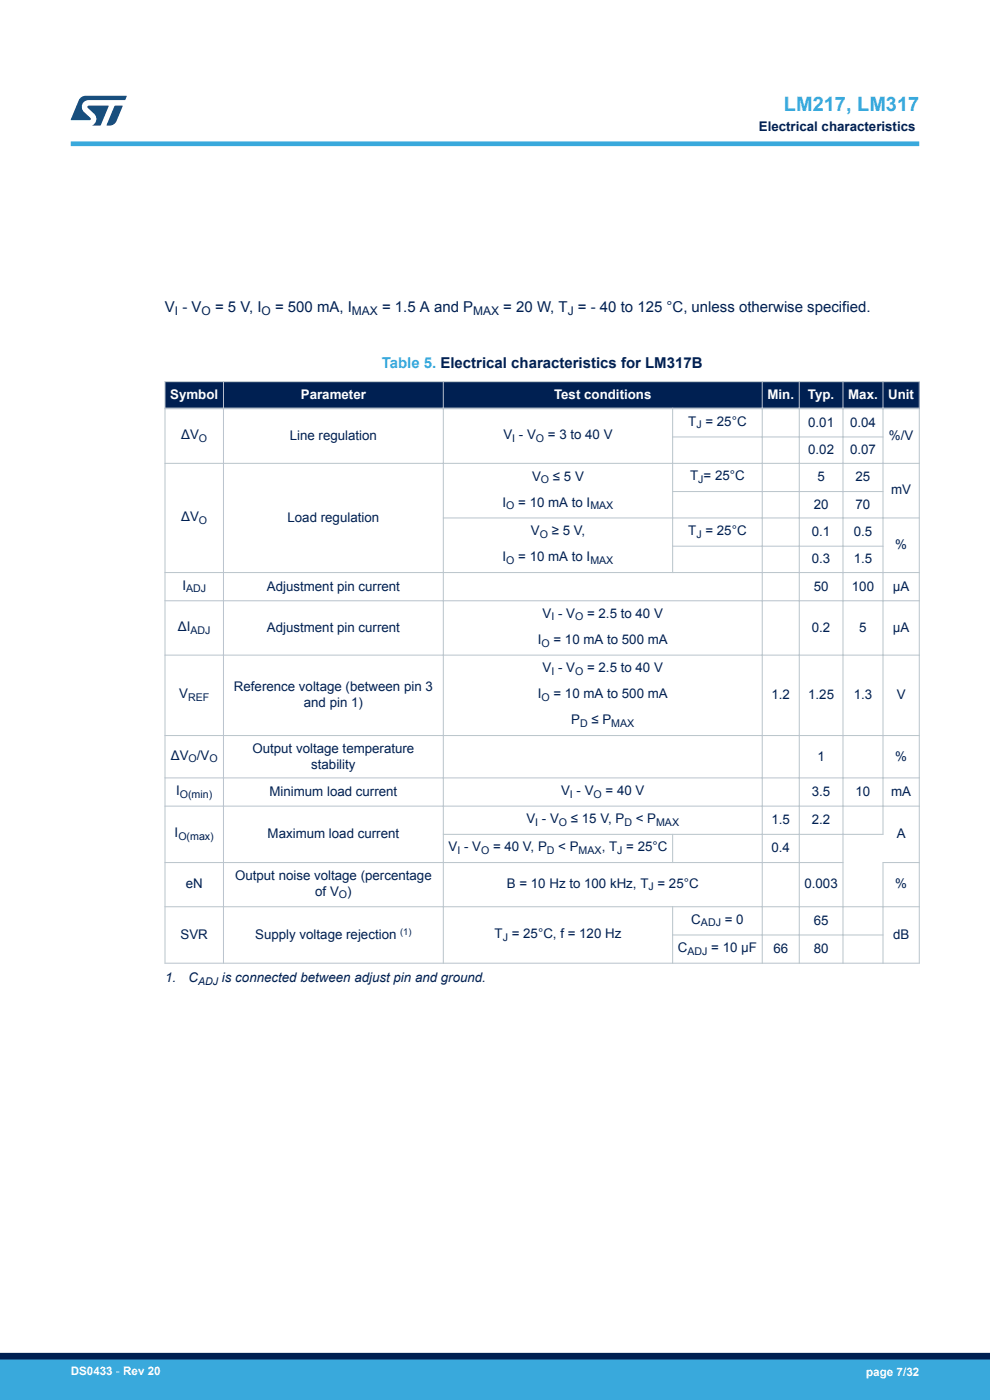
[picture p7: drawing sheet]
<svg xmlns="http://www.w3.org/2000/svg" width="210mm" height="297mm" viewBox="0 0 210 297" stroke-linecap="round" stroke-linejoin="round" font-family="sans-serif">
<defs><g id="words">
<text font-size="4.2" fill="#39a9dc" x="166.3" y="23.5">LM217, LM317</text>
<g font-size="3.2" fill="#002052">
<text x="35" y="66.2">V - V</text>
<text x="45.6" y="66.2">= 5 V, I</text>
<text x="58.3" y="66.2">= 500 mA, I</text>
<text x="81" y="66.2">= 1.5 A and P</text>
<text x="106.8" y="66.2">= 20 W, T = - 40 to 125 °C, unless otherwise specified.</text>
</g>
<text font-size="3.2" fill="#39a9dc" x="81" y="78">Table 5. Electrical characteristics for LM317B</text>
<g font-size="2.8" fill="#002052">
<text x="161" y="27.9">Electrical characteristics</text>
<text x="38.4" y="93.1">ΔV</text>
<text x="61.5" y="93.3">Line regulation</text>
<text x="106.8" y="93.1">V - V</text>
<text x="116.2" y="93.1">= 3 to 40 V</text>
<text x="146" y="90.3">T = 25°C</text>
<text x="171.4" y="90.5">0.01</text>
<text x="180.3" y="90.5">0.04</text>
<text x="188.6" y="93.3">%/V</text>
<text x="112.9" y="101.9">V</text>
<text x="117.3" y="101.9">≤ 5 V</text>
<text x="146.4" y="101.9">T = 25°C</text>
<text x="171.4" y="96.3">0.02</text>
<text x="180.3" y="96.3">0.07</text>
<text x="106.6" y="107.5">I</text>
<text x="109.9" y="107.5">= 10 mA to I</text>
<text x="172.6" y="107.9">20</text>
<text x="173.4" y="102.1">5</text>
<text x="181.5" y="102.1">25</text>
<text x="181.5" y="107.9">70</text>
<text x="189" y="104.9">mV</text>
<text x="38.4" y="110.5">ΔV</text>
<text x="61" y="110.7">Load regulation</text>
<text x="112.6" y="113.5">V</text>
<text x="117" y="113.5">≥ 5 V,</text>
<text x="146" y="113.5">T = 25°C</text>
<text x="172.2" y="113.7">0.1</text>
<text x="181.1" y="113.7">0.5</text>
<text x="106.6" y="119.1">I</text>
<text x="109.9" y="119.1">= 10 mA to I</text>
<text x="172.2" y="119.5">0.3</text>
<text x="181.1" y="119.5">1.5</text>
<text x="189.9" y="116.5">%</text>
<text x="38.7" y="125.1">I</text>
<text x="56.6" y="125.3">Adjustment pin current</text>
<text x="172.6" y="125.3">50</text>
<text x="180.7" y="125.3">100</text>
<text x="189.4" y="125.3">µA</text>
<text x="115.1" y="131.1">V - V</text>
<text x="124.5" y="131.1">= 2.5 to 40 V</text>
<text x="37.7" y="133.8">ΔI</text>
<text x="56.6" y="134">Adjustment pin current</text>
<text x="114.1" y="136.6">I</text>
<text x="117.4" y="136.6">= 10 mA to 500 mA</text>
<text x="172.2" y="134">0.2</text>
<text x="182.3" y="134">5</text>
<text x="189.4" y="134">µA</text>
<text x="115.1" y="142.6">V - V</text>
<text x="124.5" y="142.6">= 2.5 to 40 V</text>
<text x="38" y="148.1">V</text>
<text x="49.6" y="146.6">Reference voltage (between pin 3</text>
<text x="114.1" y="148.1">I</text>
<text x="117.4" y="148.1">= 10 mA to 500 mA</text>
<text x="163.7" y="148.3">1.2</text>
<text x="171.4" y="148.3">1.25</text>
<text x="181.1" y="148.3">1.3</text>
<text x="190.2" y="148.3">V</text>
<text x="64.4" y="150">and pin 1)</text>
<text x="121.2" y="153.7">P</text>
<text x="125.5" y="153.7">≤ P</text>
<text x="36.2" y="161.2">ΔV /V</text>
<text x="53.5" y="159.7">Output voltage temperature</text>
<text x="173.4" y="161.3">1</text>
<text x="189.9" y="161.3">%</text>
<text x="66" y="163">stability</text>
<text x="37.4" y="168.6">I</text>
<text x="57.2" y="168.8">Minimum load current</text>
<text x="119" y="168.6">V - V</text>
<text x="128.5" y="168.6">= 40 V</text>
<text x="172.2" y="168.8">3.5</text>
<text x="181.5" y="168.8">10</text>
<text x="189" y="168.8">mA</text>
<text x="37" y="177.6">I</text>
<text x="56.8" y="177.8">Maximum load current</text>
<text x="111.7" y="174.6">V - V</text>
<text x="121.1" y="174.6">≤ 15 V, P</text>
<text x="134.9" y="174.6">&lt; P</text>
<text x="163.7" y="174.8">1.5</text>
<text x="172.2" y="174.8">2.2</text>
<text x="190.2" y="177.8">A</text>
<text x="95.1" y="180.6">V - V</text>
<text x="104.6" y="180.6">= 40 V, P</text>
<text x="118.4" y="180.6">&lt; P</text>
<text x="127.6" y="180.6">, T = 25°C</text>
<text x="163.7" y="180.8">0.4</text>
<text x="39.4" y="188.5">eN</text>
<text x="49.9" y="186.6">Output noise voltage (percentage</text>
<text x="66.9" y="190">of V )</text>
<text x="107.5" y="188.3">B = 10 Hz to 100 kHz, T = 25°C</text>
<text x="170.6" y="188.5">0.003</text>
<text x="189.9" y="188.5">%</text>
<text x="146.6" y="196">C</text>
<text x="153.7" y="196">= 0</text>
<text x="172.6" y="196.2">65</text>
<text x="38.3" y="199.2">SVR</text>
<text x="54.1" y="199.3">Supply voltage rejection</text>
<text x="104.9" y="199">T = 25°C, f = 120 Hz</text>
<text x="143.8" y="202">C</text>
<text x="150.9" y="202">= 10 µF</text>
<text x="164" y="202.2">66</text>
<text x="172.6" y="202.2">80</text>
<text x="189.4" y="199.2">dB</text>
<text x="35" y="208.4">1.</text>
<text x="40" y="208.4">C</text>
<text x="47.1" y="208.4">is connected between adjust pin and ground.</text>
</g>
<g font-size="2.8" fill="#fff">
<text x="36.1" y="84.6">Symbol</text>
<text x="63.8" y="84.6">Parameter</text>
<text x="117.5" y="84.6">Test conditions</text>
<text x="162.8" y="84.6">Min.</text>
<text x="171.4" y="84.6">Typ.</text>
<text x="179.9" y="84.6">Max.</text>
<text x="188.4" y="84.6">Unit</text>
</g>
<g font-size="2.5" fill="#002052">
<text x="37.1" y="66.9">I</text>
<text x="42.8" y="66.9">O</text>
<text x="55.5" y="66.9">O</text>
<text x="74.7" y="66.9">MAX</text>
<text x="100.4" y="66.9">MAX</text>
<text x="120.4" y="66.9">J</text>
</g>
<g font-size="2.5" fill="#fff">
<text x="15" y="291.6">DS0433 - Rev 20</text>
<text x="183.7" y="291.9">page 7/32</text>
</g>
<g font-size="2.3" fill="#002052">
<text x="42.2" y="93.7">O</text>
<text x="108.7" y="93.7">I</text>
<text x="113.7" y="93.7">O</text>
<text x="147.7" y="90.9">J</text>
<text x="114.7" y="102.5">O</text>
<text x="148.1" y="102.5">J</text>
<text x="42.2" y="111.1">O</text>
<text x="107.4" y="108">O</text>
<text x="125.2" y="108">MAX</text>
<text x="107.4" y="119.6">O</text>
<text x="114.5" y="114.1">O</text>
<text x="125.2" y="119.6">MAX</text>
<text x="147.7" y="114.1">J</text>
<text x="39.5" y="125.6">ADJ</text>
<text x="117" y="131.6">I</text>
<text x="122" y="131.6">O</text>
<text x="40.4" y="134.4">ADJ</text>
<text x="114.9" y="137.2">O</text>
<text x="117" y="143.2">I</text>
<text x="122" y="143.2">O</text>
<text x="39.9" y="148.7">REF</text>
<text x="114.9" y="148.7">O</text>
<text x="123" y="154.2">D</text>
<text x="129.7" y="154.2">MAX</text>
<text x="40" y="161.7">O</text>
<text x="44.4" y="161.7">O</text>
<text x="38.1" y="169.2">O(min)</text>
<text x="120.9" y="169.2">I</text>
<text x="125.9" y="169.2">O</text>
<text x="37.8" y="178.2">O(max)</text>
<text x="113.5" y="175.2">I</text>
<text x="118.6" y="175.2">O</text>
<text x="132.4" y="175.2">D</text>
<text x="139.2" y="175.2">MAX</text>
<text x="97" y="181.2">I</text>
<text x="102" y="181.2">O</text>
<text x="116" y="181.2">D</text>
<text x="122.7" y="181.2">MAX</text>
<text x="130.9" y="181.2">J</text>
<text x="71.9" y="190.6">O</text>
<text x="137.6" y="188.9">J</text>
<text x="148.7" y="196.5">ADJ</text>
<text x="106.6" y="199.5">J</text>
<text x="145.8" y="202.5">ADJ</text>
<text x="42" y="208.9">ADJ</text>
</g>
<text font-size="2" fill="#002052" x="84.9" y="198.3">(1)</text>
</g></defs>
<g fill="#002052">
<path d="M35 81h160v5.6h-160z" fill-rule="evenodd"/>
<path d="M35 81h160v5.6h-160z" fill-rule="evenodd"/>
</g>
<g fill="none" stroke="#b9c4ca" stroke-width=".21">
<path d="M34.9 81h160.2M34.9 98.3h160.2M35 80.9v123.5M47.4 80.9v123.5M94 80.9v123.5M142.6 92.7h44.8M142.7 86.5v35.1M161.7 80.9v123.5M169.5 80.9v123.5M178.8 80.9v123.5M187.3 80.9v96.2M195 80.9v123.5"/>
<path d="M93.9 109.9h101.2M142.6 104.3h44.8M142.6 115.9h44.8M34.9 121.5h160.2M34.9 127.5h160.2M34.9 139h160.2M34.9 156h160.2M34.9 165h160.2M34.9 171h160.2M93.9 177h93.5M142.7 176.9v6.2M34.9 192.4h160.2"/>
<path d="M142.6 198.3h44.8M142.7 192.3v12.1M178.9 183h-144M187.2 183h7.9M187.3 182.9v21.5M34.9 204.3h160.2"/>
</g>
<path d="M34.9 86.6h160.2" fill="none" stroke="#b9c4ca" stroke-width=".35"/>
<path d="M15 30.5h180" fill="none" stroke="#39a9dc" stroke-width="1"/>
<g fill="#005288">
<path d="M17.1 20.7l1.1-.4 8.7 .1-.4 .8h-7.6a1.45 1.45 0 0 0-1.4 .9 1.45 1.45 0 0 0 .2 1.6l1.5 1.3v.4l-4.2 .1 1.7-4.2z"/>
<path d="M24.3 22.4l1.7 .1-1.3 3.2a1.6 1.6 0 0 1-1.5 .9l-.6-.1z"/>
<path d="M18.6 22.5h4.5l-1.8 4.1h-1.7a1.54 1.54 0 0 0 .4-2.4l-1.4-1.3z"/>
</g>
<g fill="#39a9dc">
<path d="M0 288.4h210v8.6h-210z" fill-rule="evenodd"/>
<path d="M-.1 288.4h210.2v4.4h-210.2z" fill-rule="evenodd"/>
</g>
<path d="M0 287.7h210" fill="none" stroke="#002052" stroke-width="1.4"/>
<use href="#words"/>
</svg>
